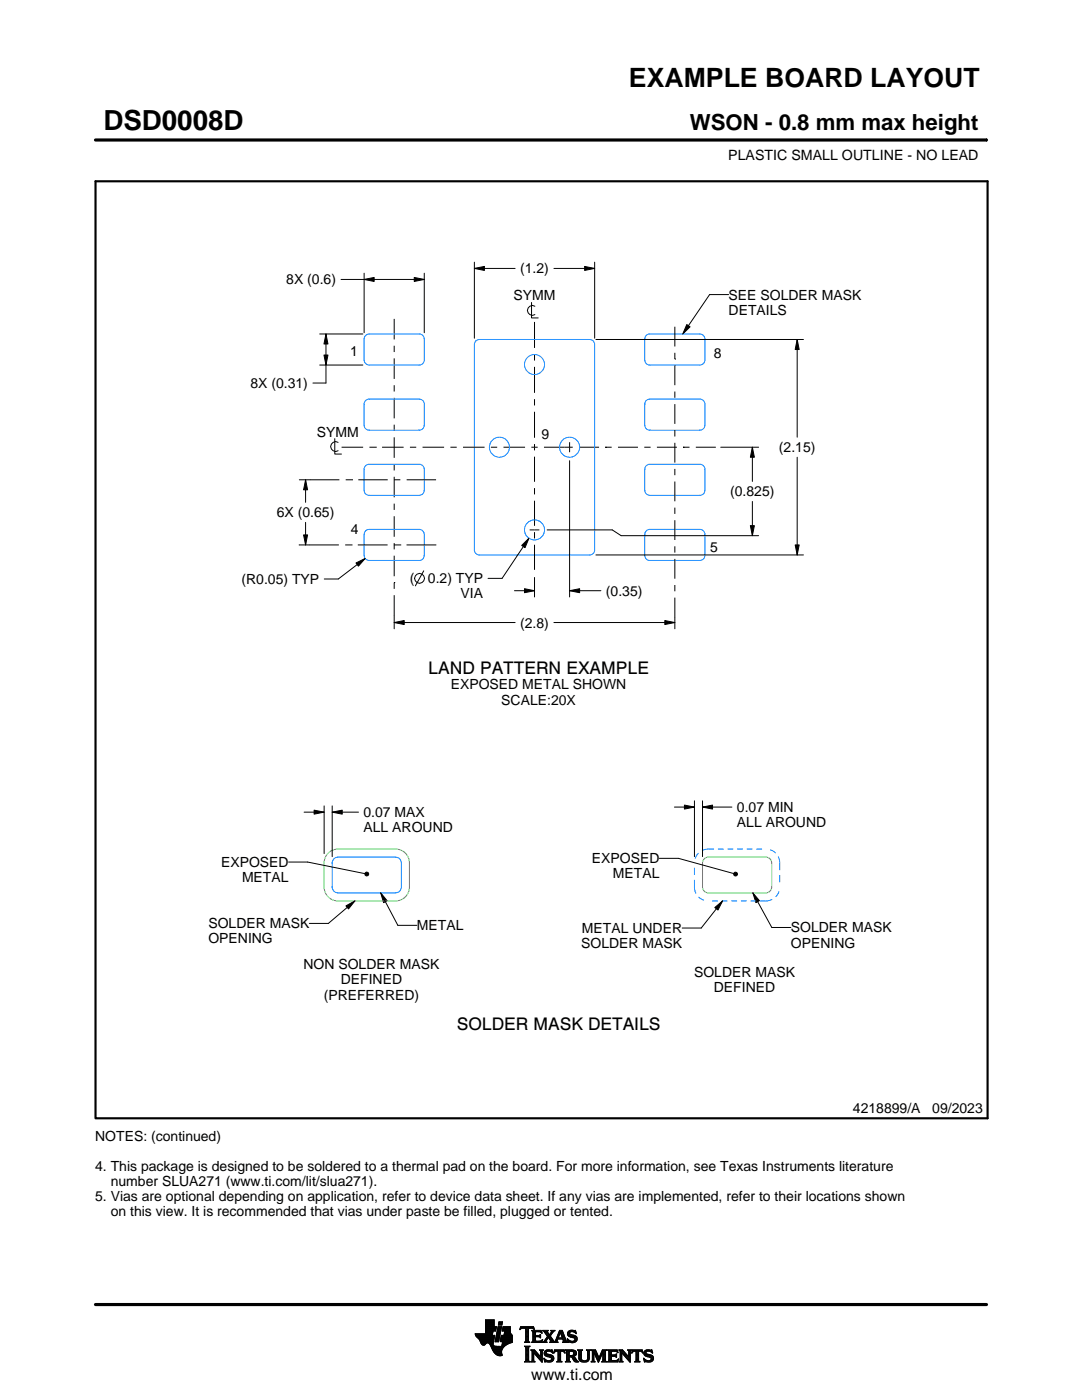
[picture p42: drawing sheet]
<svg xmlns="http://www.w3.org/2000/svg" width="216mm" height="279mm" viewBox="0 0 216 279" stroke-linecap="round" stroke-linejoin="round" font-family="sans-serif">
<defs><g id="words">
<text font-size="5.5" x="20.6" y="26">DSD0008D</text>
<text font-size="5.3" x="125.5" y="17.4">EXAMPLE BOARD LAYOUT</text>
<text font-size="4.4" x="137.7" y="26">WSON - 0.8 mm max height</text>
<g font-size="3.5">
<text x="85.4" y="134.5">LAND PATTERN EXAMPLE</text>
<text x="91.1" y="205.6">SOLDER MASK DETAILS</text>
</g>
<text font-size="3.2" x="106" y="275.3">www.ti.com</text>
<g font-size="2.8">
<text x="145.3" y="32">PLASTIC SMALL OUTLINE - NO LEAD</text>
<text x="57.1" y="56.8">8X (0.6)</text>
<text x="102.5" y="59.9">SYMM</text>
<text x="103.8" y="54.6">(1.2)</text>
<text x="145.4" y="59.8">SEE SOLDER MASK</text>
<text x="145.4" y="62.8">DETAILS</text>
<text x="69.9" y="71">1</text>
<text x="142.5" y="71.5">8</text>
<text x="50" y="77.4">8X (0.31)</text>
<text x="63.2" y="87.1">SYMM</text>
<text x="108.1" y="87.7">9</text>
<text x="155.4" y="90.3">(2.15)</text>
<text x="145.7" y="99.1">(0.825)</text>
<text x="55.2" y="103.3">6X (0.65)</text>
<text x="70" y="106.6">4</text>
<text x="141.7" y="110.1">5</text>
<text x="48.2" y="116.6">(R0.05) TYP</text>
<text x="81.8" y="116.4">(</text>
<text x="85.4" y="116.4">0.2) TYP</text>
<text x="91.9" y="119.4">VIA</text>
<text x="120.9" y="118.9">(0.35)</text>
<text x="103.8" y="125.2">(2.8)</text>
<text x="89.9" y="137.6">EXPOSED METAL SHOWN</text>
<text x="100" y="140.6">SCALE:20X</text>
<text x="72.5" y="163.1">0.07 MAX</text>
<text x="72.5" y="166.1">ALL AROUND</text>
<text x="147" y="162.1">0.07 MIN</text>
<text x="147" y="165.1">ALL AROUND</text>
<text x="44.1" y="173">EXPOSED</text>
<text x="118.1" y="172.3">EXPOSED</text>
<text x="48.3" y="176">METAL</text>
<text x="122.3" y="175.3">METAL</text>
<text x="41.6" y="185.3">SOLDER MASK</text>
<text x="83.2" y="185.7">METAL</text>
<text x="41.6" y="188.3">OPENING</text>
<text x="116" y="189.2">SOLDER MASK</text>
<text x="116.1" y="186.2">METAL UNDER</text>
<text x="157.8" y="186.1">SOLDER MASK</text>
<text x="157.8" y="189.1">OPENING</text>
<text x="60.6" y="193.5">NON SOLDER MASK</text>
<text x="68" y="196.5">DEFINED</text>
<text x="138.5" y="195">SOLDER MASK</text>
<text x="142.4" y="198">DEFINED</text>
<text x="64.6" y="199.5">(PREFERRED)</text>
<text x="19" y="227.6">NOTES: (continued)</text>
<text x="170.2" y="222.2">4218899/A</text>
<text x="186" y="222.2">09/2023</text>
<text x="19" y="233.6">4. This package is designed to be soldered to a thermal pad on the board. For more information, see Texas Instruments literature</text>
<text x="19" y="239.6">5. Vias are optional depending on application, refer to device data sheet. If any vias are implemented, refer to their locations shown</text>
<text x="22.1" y="236.6">number SLUA271 (www.ti.com/lit/slua271).</text>
<text x="22.1" y="242.6">on this view. It is recommended that vias under paste be filled, plugged or tented.</text>
</g>
</g></defs>
<g fill="none" stroke="#000" stroke-width=".2">
<path d="M19.1 27.9h177.7M196.8 27.7v.5M68 55.8h16.7M72.7 55.8l2-.4v.8zM72.7 54.5v11.9M82.7 55.4l2 .4-2 .4zM84.7 54.5v11.9M94.7 53.6l2-.4v.8zM94.7 52.3v15.2M94.7 53.6h8.1M110.5 53.6h8.2M116.7 53.2l2 .4-2 .4z"/>
<path d="M118.7 52.3v15.2M145.4 58.8h-3.8l-5.4 7.9M63.8 72.9h8.6M63.8 66.7h8.6M64.6 70.9h.8l-.4 2zM65 66.7l.4 2h-.8zM65 66.7v9.7h-2.6M78.7 63.6v4.1M78.7 69v1.3M78.7 71.5v4.1M78.7 76.9v1.2M78.7 79.4v4.1"/>
<path d="M106.1 60.4v3.1h1.3M106.7 64.2v5.2M106.7 70.7v1.3M106.7 73.2v5.2M106.7 79.7v1.2M106.7 61.1a.98 .98 0 0 0-1.5 .9 .98 .98 0 0 0 1.5 .8M118.9 67.8h41.4M134.7 71.7h.1M134.7 65.2v4M134.7 70.4v1.3M134.7 72.9v4M134.7 78.1v1.3"/>
<path d="M137 64.8l.7 .4-1.5 1.5zM159.1 67.8l.4 2h-.8zM159.1 67.8v19.5M59.7 95.8h8M61 95.8l.4 2h-.8zM61 95.8v4.5M66.8 87.5v3.1h1.3M67.5 88.3a.98 .98 0 0 0-1.5 .8 .98 .98 0 0 0 1.5 .9M68.2 89.3h4.3M69 95.8h1.2M70.2 95.8h.1M71.5 95.8h5.9"/>
<path d="M73.7 89.3h1.3M75 89.3h.1M76.2 89.3h4.3M78.6 95.8h1.3M78.7 84.8v1.2M78.7 87.3v4.1M78.7 92.6v1.3M78.7 95.1v4.1M81.1 95.8h5.9M81.8 89.3h1.3M84.3 89.3h4.3M89.9 89.3h1.2"/>
<path d="M92.4 89.3h4.3M98 89.3h1.2M100.5 89.3h4.3M106 89.3h1.3M106.7 82.2v5.2M106.7 88.6v1.3M106.7 91.1v5.1M106.7 97.4v1.3M106.7 99.9v5M108.5 89.3h5.8M113.7 88.3v2M113.7 91.9v27.2"/>
<path d="M115.5 89.3h4M120.8 89.3h.1M120.8 89.3h1.3M123.3 89.3h4M128.6 89.3h1.2M131.1 89.3h4M134.7 80.6v4M134.7 85.9v1.2M134.7 88.4v3.9M134.7 93.6v1.2M134.7 96.1v3.9M136.3 89.3h.1"/>
<path d="M136.3 89.3h1.3M138.8 89.3h4M143.8 89.3h7.6M150.1 89.3l.4 2h-.8zM150.1 89.3v6.8M159.1 91.3v19.5M59.6 108.8h8M60.6 106.8h.8l-.4 2zM61 104.3v4.5M68.9 108.8h1.2M70.1 108.8h.1M71 112.4l1.9-.9-1.4 1.5z"/>
<path d="M71.4 108.8h5.9M72.9 111.5l-5.4 4.1h-2.8M78.6 108.8h1.3M78.7 116.3h.1M78.7 100.5v1.3M78.7 103v4.1M78.7 108.4v1.2M78.7 110.9v4.1M78.7 116.3v1.2M78.7 118.8v6.7M79.9 108.8h.1M81.1 108.8h6"/>
<path d="M84.5 113.9l-1.6 3M102.7 117.9h4M104.1 108.9l1.4-1.5-.7 1.9zM104.7 117.5l2 .4-2 .4zM105.5 107.4l-5.3 8h-2.8M105.7 105.8h1.9M106.7 106.2v1.3M106.7 108.7v5M106.7 115.2v3.9M109.2 105.8h13l1.7 1.1h27.5M113.7 117.9l2-.4v.8zM113.7 117.9h6.2"/>
<path d="M118.9 110.8h41.4M134.7 101.3v1.3M134.7 103.8v4M134.7 109v1.3M134.7 111.5v4M134.7 116.7v1.3M134.7 119.3v6.2M149.7 104.9h.8l-.4 2zM150.1 100.1v6.8M158.7 108.8h.8l-.4 2zM78.7 124.2l2-.4v.8zM78.7 124.2h24.1"/>
<path d="M110.5 124.2h24.2M132.7 123.8l2 .4-2 .4zM138.6 159.8v11.2M140.2 159.8v11.2M57.6 172h3.8l11.4 2.4M60.7 162.1h4M62.7 161.7l2 .4-2 .4zM64.7 160.8v9.6M66.3 162.1l2-.4v.8zM66.3 160.8v10.2M66.3 162.1h5.2M70.8 179.8l-5.3 4.5h-3.8"/>
<path d="M72.8 174.3l.3-.3 .3 .1 .2 .3-.2 .3-.3 .1-.3-.2zM76 178.2l1.3 1.6-.8 .3zM76 178.2l3.4 6.5h3.8M131.6 171.3h3.8l11 3M134.6 161.1h4M136.6 160.7l2 .4-2 .4zM140.2 161.1l2-.4v.8zM140.2 161.1h5.8M144.2 179.8l-4.3 5.4h-3.8M146.4 174.3l.3-.2h.3l.2 .3-.2 .4h-.3l-.3-.2zM150.2 178.2l1.3 1.6-.7 .3zM150.2 178.2l3.8 6.9h3.8"/>
<path d="M69 180.8l1.8-1-1.3 1.6zM142.6 181.1l1.6-1.3-.9 1.8zM94.8 266.2h3.5M94.8 266.3h3.5M94.9 266.4h3.3M94.9 266.5h3.8l-.2 1.2M94.9 266.5h3.8M95 266.6h3.7M95 266.7h3.7M95.1 266.8h3.6M95.2 266.9h3.4M95.3 267h3.3"/>
<path d="M95.4 267.1h3.2M95.5 267.2h3.1M95.6 267.3h3M95.7 267.4h2.8M95.7 267.5h2.8M95.8 267.6h2.7M95.8 267.7h2.7M95.9 267.8h2.6M95.9 267.9h2.5M95.9 268h2.5M96 268h1.1M96 268.1h1"/>
<path d="M96.1 268.2h.8M96.1 268.3h.7M96.2 268.4h.6M96.3 268.4h.4M96.9 266.1h1.4M96.9 266h1.4M96.9 265.9h1.4M96.9 265.8h1.5M96.9 265.7h1.5M96.9 264.7l2.2 .1-.2 .9h-.5l-.2 .8M96.9 265.6h2M96.9 265.5h2"/>
<path d="M96.9 265.4h2M96.9 265.3h2.1M96.9 265.2h2.1M96.9 265.1h2.1M96.9 265h2.1M96.9 264.9h2.1M96.9 264.8h2.2M96.9 264.6h1.7M96.9 264.5h1.7M96.9 264.4h1.7M96.9 264.3h1.7M96.9 264.2h1.7"/>
<path d="M96.9 264.1h1.7M96.9 264h1.7M96.9 263.9h1.7M96.9 263.8h1.7M96.9 263.7h1.7M96.9 263.6h1.7M96.9 263.5h1.7M96.9 263.4h1.7M97.5 268h.9M97.6 268.1h.8M97.7 268.2h.7M97.7 268.3h.7"/>
<path d="M97.8 268.4h.6M97.9 268.5h.6M97.9 268.6h.7M98 268.7h1.1M98 268.8h2.6M98 268.8h2.5M98.1 268.9h2.3M98.1 269h2.3M98.1 269.1h2.2M98.2 269.2h2.1M98.2 269.2h2M98.2 269.3h2"/>
<path d="M98.3 269.4h1.9M98.3 269.5h1.8M98.4 269.6h1.7M98.4 268v.4l.3 .2 2 .1M98.5 269.7h1.6M98.5 267.7l-.1 .3M98.5 269.8h1.6M98.6 269.9h1.5M98.6 264.8v-1.4h-1.7v2.8h-2.1l.1 .3 .8 .9 .6 1h.4l.5-.4 .4 .1 1 1.8 .8 .6h.8l-.1-1.1 .8-.9M98.6 270h1.5M98.7 270h1.4M98.8 270.1h1.3"/>
<path d="M98.8 267.7h.7M98.8 267.6h.7M98.8 267.5h.7M98.9 270.2h1.2M98.9 267.4h.7M98.9 267.3h.7M98.9 267.2h.7M98.9 267.1h.7M98.9 267h.7M98.9 270.3h1.3M99 266.9h.6M99 266.9h.7"/>
<path d="M99 266.8h.7M99 266.7h.7M99 266.6h.7M99 266.5h.7M99.1 270.4h1.1M99.1 266.4h.7M99.1 266.3h.7M99.1 266.2h.7M99.1 266.1h.7M99.1 266h.7M99.2 265.9h.7M99.2 265.8h.7"/>
<path d="M99.2 270.4h1M99.2 265.7h.7M99.2 265.6h.7M99.2 265.5h.7M99.3 265.4h.6M99.3 265.4h.7M99.3 265.3h.7M99.3 265.2h.7M99.3 265.1h.7M99.3 265h.7M99.4 270.5h.8M99.4 264.9h.7"/>
<path d="M99.4 264.8h.7M99.4 264.8h.7l-.6 3h-.7zM99.4 264.5l.2-.7h.7l-.2 .7h-.7M99.5 264.4h.6M99.5 264.3h.7M99.5 264.2h.7M99.5 264.1h.7M99.5 264h.7M99.5 263.9h.7M99.6 263.8h.7M99.8 270.6h.1M99.8 267.7h2.4"/>
<path d="M99.8 267.6h2.4M99.8 267.5h2.4M99.9 267.4h2.3M99.9 267.3h2.3M99.9 267.2h2.3M99.9 267.1h2.3M99.9 267h2.3M99.9 266.9h2.3M100 266.9h2.2M100 266.8h2.2M100 266.7h2.2M100 266.6h2.2"/>
<path d="M100 266.5h2.2M100.1 268.6h.7M100.2 268.5h.7M100.2 268.4h.8M100.2 268.4h.9M100.2 268.3h1M100.2 268.2h1.2M100.2 265.6h1.6M100.2 268.1h1.4M100.2 265.5h1.6M100.2 268h1.6M100.3 265.4h1.5"/>
<path d="M100.3 268h1.7M100.3 267.9h1.9M100.3 265.3h1.5M100.3 267.8h1.9M100.3 265.2h1.5M100.3 265.1h1.5M100.3 265h1.5M100.4 264.9h1.4M100.4 264.8h1.4M100.6 266.5l.1-.8h-.5l.2-.9h1.4l.1 1.1 .3 .6v1.4l-1.3 .6M100.6 266.4h1.5M100.6 266.3h1.4"/>
<path d="M100.6 266.2h1.4M100.6 266.1h1.3M100.7 266h1.2M100.7 265.9h1.2M100.7 265.8h1.1M100.7 265.7h1.1M102.2 266.5h-2.2l-.2 1.1 .1 .2h.4l-.2 .9M103.7 265.3h.1M103.8 265.2h.2M103.8 265h2.8M103.8 264.9h2.7M103.9 264.8h2.6"/>
<path d="M104.7 267.8h1M104.7 271.8h1.1M104.7 268.7h1M104.8 267.7h.7M104.8 271.7h.8M104.9 265.2h.6M104.9 268.9h.6M104.9 267.6h.6M104.9 267.5l-.2 .3M104.9 267.5h.6M104.9 267.4h.6M104.9 267.3h.6"/>
<path d="M104.9 267.2h.6M104.9 267.1h.6M104.9 267h.6M104.9 266.8h.6M104.9 266.7h.6M104.9 266.6h.6M104.9 266.5h.6M104.9 266.4h.6M104.9 266.3h.6M104.9 266.2h.6M104.9 266.1h.6M104.9 265.9h.6"/>
<path d="M104.9 265.8h.6M104.9 265.7h.6M104.9 265.6h.6M104.9 265.5h.6M104.9 265.4h.6M104.9 265.3h.6M104.9 271.5h.6M104.9 269h.6M104.9 271.4h.6M104.9 271.4v-2.4l-.2-.4h1.1l-.3 .4v2.4M104.9 271.4l-.2 .4h1.1l-.3-.4M104.9 271.3h.6"/>
<path d="M104.9 271.2h.6M104.9 271.1h.6M104.9 271h.6M104.9 270.9h.6M104.9 270.8h.6M104.9 270.6h.6M104.9 270.5h.6M104.9 270.4h.6M104.9 270.3h.6M104.9 270.2h.6M104.9 270.1h.6M104.9 270h.6"/>
<path d="M104.9 269.9h.6M104.9 269.8h.6M104.9 269.6h.6M104.9 269.5h.6M104.9 269.4h.6M104.9 269.3h.6M104.9 269.2h.6M104.9 269.1h.6M105.5 267.5l.2 .3M105.5 267.5v-2.3l.7-.1 .4 .3-.1-.6h-2.6l-.1 .6 .4-.3 .7 .1v2.3M105.7 267.8h-1M105.9 271.8h.8"/>
<path d="M105.9 269.4h.8M106.1 269.5h.7M106.1 267.8h2M106.1 271.7h.5M106.2 269.6h.7M106.2 271.5h.3M106.2 265.6h1.8M106.2 269.8h.8M106.2 271.4h.3M106.2 271.4l-.3 .4h.8l-.2-.4M106.2 271.3h.3M106.2 271.2h.3"/>
<path d="M106.2 271.1h.3M106.2 271h.3M106.2 270.9h.3M106.2 270.8h.3M106.2 270.6h.3M106.2 270.5h.3M106.2 270.4h.3M106.2 270.3h.3M106.2 270.2h.3M106.2 270.1h.3M106.2 270h1M106.2 269.9h.9"/>
<path d="M106.2 269.8v1.6M106.2 269.8l-.3-.4h.8l1.2 1.4M106.3 267.7h1.8M106.3 265.7h1.8M106.3 267.6h.6M106.3 265.8h.6M106.3 267.5l-.2 .3M106.3 267.5h.5M106.3 267.4h.5M106.3 267.3h.5M106.3 267.2h.5M106.3 267.1h.5"/>
<path d="M106.3 267h.5M106.3 266.8h.5M106.3 266.7h1.6M106.3 266.6h1.6M106.3 266.5h.5M106.3 266.4h.5M106.3 266.3h.5M106.3 266.2h.5M106.3 266.1h.5M106.3 265.9h.5M106.4 265.2h.2M106.5 270h.1"/>
<path d="M106.5 270v1.4M106.5 265.3h.1M106.6 270.1h.7M106.7 270.2h.7M106.8 270.3h.7M106.8 265.9l.2-.1h.6l.6 .2-.2-.5h-1.9l.2 .3v1.7M106.8 265.9v.6h.8l.3-.2v.7M106.9 270.4h.7M107 270.5h.7M107.1 270.6h.7M107.2 270.8h1M107.3 270.9h.9"/>
<path d="M107.4 271h.8M107.5 271.1h.7M107.6 271.2h.6M107.6 266.5h.3M107.7 271.3h.5M107.7 269.4h.7M107.7 266.8h.2M107.7 267.6h.5M107.8 266.4h.1M107.8 271.4h.4M107.8 267h.1M107.8 265.8h.3"/>
<path d="M107.8 269.5h.5M107.9 271.5h.3M107.9 269.6h.3M107.9 267l-.3-.2h-.8l.1 .8h.9l.5-.2M107.9 269.8h.3M107.9 270.6h.3M107.9 270.5h.3M107.9 270.4h.3M107.9 270.3h.3M107.9 270.2h.3M107.9 270.1h.3M107.9 270h.3"/>
<path d="M107.9 269.9h.3M107.9 269.8v1M107.9 269.8l-.2-.4h.7l-.2 .4M108 271.7h.2M108 265.9h.1M108 267.5h.2M108.1 271.8h.1M108.1 266.1h.1M108.2 267.4h.1M108.2 269.8v2.1l-1.7-1.9M108.2 267.8h.9M108.3 267.4l-.2 .5-2-.1"/>
<path d="M108.3 265.6h1M108.5 267.7h.5M108.5 271.1l.8 .4h.5l.2-.2-.1-.3-1-.4-.3-.3 .1-.7 .8-.2 .5 .1 .2-.1 .1 .6-.9-.3-.3 .1-.1 .3 1.3 .4 .2 .6M108.5 271.1h.1M108.5 265.7h.7M108.5 271.2h.2M108.6 271.3h.2M108.6 270.1h.4M108.6 270h.4M108.6 270.2h.6M108.6 267.6h.4M108.6 271.4h.4"/>
<path d="M108.6 269.9h.4M108.6 270.3h1M108.6 265.8h.7M108.6 271.5h.8M108.6 269.8h.5M108.7 271.7h1.5M108.7 270.4h1.3M108.7 267.5h.3M108.7 271.8h.1M108.7 265.9h.6M108.7 269.6h1.5M108.8 267.4h.3"/>
<path d="M108.8 270.5h1.5M108.8 266.1h.6M108.8 269.5h1.4M108.8 267.3h.4M108.9 266.2h.6M108.9 267.2h.4M108.9 266.3h.6M108.9 270.6h1.5M109 267.1h.3M109 266.4h1M109.1 271.8h.9M109.1 269.4h.7"/>
<path d="M109.1 267h.9M109.1 266.5h.8M109.1 267.8h-.9M109.2 266.8h.8M109.2 266.6h.6M109.2 266.7h.7M109.2 266.7l-.6 .9-.4 .2M109.3 270.8h1.1M109.5 267.1h.6M109.6 267.2h.6M109.7 271.5h.7M109.7 267.3h.6"/>
<path d="M109.7 267.8l.2-.1-.5-.8-.4 .8 .1 .1M109.7 267.8h1.6M109.7 266.3h.4M109.7 267.4h.6M109.8 270.9h.7M109.8 266.2h.3M109.8 266.6l.9 1.2 1-2.3h.5l.8 2.1 .3 .2M109.8 267.5h.6M109.9 266.1h.3M109.9 269.8h.4M109.9 267.6h.6M109.9 267.7h.7"/>
<path d="M109.9 271.4h.5M109.9 265.9h.4M110 271h.5M110 265.6h.7M110 265.9l-.4 .5-.4-.6 .2-.3h-1.1l.9 1.2M110 265.9l.1-.2-.2-.2h.8l-.9 1.1M110 271.3h.5M110 265.8h.4M110 271.1h.5M110 271.2h.5M110.1 269.4h.1M110.1 265.7h.4"/>
<path d="M110.1 269.9h.2M110.2 270h.1M110.5 270h.1M110.5 269.9h.2M110.5 271.1l-.3 .6-.7 .2-.6-.2-.2 .1-.2-.7M110.5 269.8h.3M110.6 269.6h2.1M110.6 269.5h2M110.6 269.4h2M110.7 267.7h.5M110.8 267.6h.4M110.9 267.5h.3"/>
<path d="M110.9 267.4h.3M111 267.3h.3M111 267.2h1.8M111 267.1h1.8M111.1 267h.3M111.1 271.8h1M111.1 266.8h.4M111.2 266.7h.3M111.2 267.5l.1-.2h1l.1 .2M111.2 267.5v.3h.1M111.2 266.6h.3M111.3 266.5h.3"/>
<path d="M111.3 271.7h.6M111.3 266.4h.3M111.3 271.5h.6M111.3 267.8h-1.6M111.3 269.8h.6M111.4 266.3h.3M111.4 271.4h.5M111.4 271.4l-.1-1.7h-.4l-.4 .4 .2-.7h1.9l.1 .7-.4-.4h-.4v1.7M111.4 270.5h.5M111.4 270.4h.5M111.4 270.3h.5M111.4 270.2h.5"/>
<path d="M111.4 270.1h.5M111.4 270h.5M111.4 269.9h.5M111.4 271.4l-.3 .4h1l-.2-.4M111.4 271.3h.5M111.4 271.2h.5M111.4 271.1h.5M111.4 271h.5M111.4 270.9h.5M111.4 270.8h.5M111.4 270.6h.5M111.4 266.2h.3"/>
<path d="M111.4 266.1h.4M111.5 265.9h.9M111.5 265.8h.8M111.6 265.7h.7M111.6 265.6h.6M111.8 265.9l.4 1.1h-.8zM111.9 266.1h.5M111.9 266.2h.5M111.9 266.3h.6M112 266.4h.5M112 266.5h.6M112.1 266.6h.5"/>
<path d="M112.1 266.7h.6M112.1 266.8h.6M112.2 267h.5M112.2 267.8h1.1M112.3 267.3h.6M112.3 267.4h.6M112.4 267.5h.6M112.4 267.5v.3h-.2M112.4 269.8h.3M112.4 267.6h.6M112.4 267.7h.7M112.6 269.9h.1"/>
<path d="M112.6 270h.2M112.8 271.8h1M112.8 269.4h1.6M113 269.5h1.7M113 271.7h.7M113 269.6h1.9M113 271.5h.6M113 269.8h.6M113 271.4h.6M113 271.4l-.2 .4h1l-.2-.4M113 271.3h.6M113 271.2h.6"/>
<path d="M113 271.1h.6M113 271h.6M113 270.9h.6M113 270.8h1.5M113 270.6h1.6M113 270.5h1.8M113 270.4h.6M113 270.3h.6M113 270.2h.6M113 270.1h.6M113 270h.6M113 269.9h.6"/>
<path d="M113 269.8v1.6M113 269.8l-.2-.4h1.5l.5 .2 .2 .3v.4l-.2 .3-.4 .1M113.2 267.3h.2M113.2 267.4h.3M113.2 266.2h.5M113.2 266.3h.6M113.2 266.1h.5M113.3 267.5h.3M113.3 267.8h-1.1M113.3 266.4h.9M113.3 265.9h.4M113.3 267.6h.6"/>
<path d="M113.3 266.5h1.3M113.3 267.7h1.6M113.3 265.8h.5M113.3 267.8h.2M113.4 266.6h1.5M113.4 265.7h1.5M113.4 265.7l.5-.2 .7 .1 .2-.1 .1 .7-.7-.4h-.4l-.1 .3 .1 .2 .9 .2 .4 .3 .1 .5-.3 .5-.6 .2-.7-.2-.2 .1-.2-.7 .9 .5 .4-.1 .2-.3-.1-.3-1.2-.4-.2-.5zM113.5 266.7h1.5M113.5 265.6h1.4M113.6 271.4v-.6h.4l.7 .9 .8 .1M113.6 269.9l.1-.2 .7 .2v.4l-.4 .2M113.6 269.9v.6"/>
<path d="M113.7 267.8h1.1M113.8 266.8h1.3M113.8 265.5h.6M114 268h.4M114.1 270.9h.6M114.2 271h.6M114.2 271.1h.7M114.3 271.2h.6M114.3 267h.8M114.3 269.8h.7M114.3 270.4h.6M114.4 271.3h.6"/>
<path d="M114.4 270.7l1.1 1.1M114.4 270.7h.1M114.4 271.4h.7M114.4 269.9h.6M114.4 270.3h.6M114.5 267.6h.5M114.5 270.2h.5M114.5 270h.5M114.5 265.8h.4M114.5 270.1h.5M114.5 271.5h.7M114.6 271.7h.7"/>
<path d="M114.6 267.1h.6M114.6 267.5h.5M114.7 267.2h.5M114.7 267.4h.5M114.7 265.9h.3M114.7 267.3h.5M114.7 271.8h.8M114.8 266.1h.2M114.9 266.2h.1M115.3 269.4h.9M115.4 269.5h.7M115.5 269.6h.5"/>
<path d="M115.5 269.8h.5M115.5 269.8v1.4l.4 .5 .6 .2 .6-.1 .4-.3 .1-.5M115.5 271h.5M115.5 270.9h.5M115.5 270.8h.5M115.5 270.6h.5M115.5 270.5h.5M115.5 270.4h.5M115.5 270.3h.5M115.5 270.2h.5M115.5 270.1h.5M115.5 270h.5"/>
<path d="M115.5 269.9h.5M115.5 269.8l-.2-.4h.9l-.2 .4M115.5 271.1h.5M115.5 271.2h.5M115.5 271.3h.6M115.6 271.4h.6M115.7 271.5h.8M115.8 271.7h1.5M116 271l.2 .4 .4 .2 .5-.2 .2-.4M116 269.8v1.2M116 271.8h1.1M116.8 271.5h.6"/>
<path d="M117 269.4h.8M117.1 271.4h.4M117.2 269.5h.5M117.2 271.3h.4M117.2 269.6h.4M117.2 271.2h.4M117.2 271.1h.4M117.3 269.8h.3M117.3 271h.3M117.3 270.9h.3M117.3 270.8h.3M117.3 270.6h.3"/>
<path d="M117.3 270.5h.3M117.3 270.4h.3M117.3 270.3h.3M117.3 270.2h.3M117.3 270.1h.3M117.3 270h.3M117.3 269.9h.3M117.6 269.8l.2-.4h-.8l.2 .3 .1 1.3M117.6 269.8v1.2M118 271.8h.7M118 269.4h.8M118.1 269.5h.8"/>
<path d="M118.1 271.7h.5M118.2 269.6h.7M118.2 271.5h.3M118.2 269.8h.8M118.2 271.4h.3M118.2 269.8l-.2-.4h.8l.7 1.6 .7-1.6h.9l-.3 .4M118.2 271.4l-.2 .4h.7l-.2-.4M118.2 271.3h.3M118.2 271.2h.3M118.2 271.1h.3M118.2 271h.3M118.2 270.9h.3"/>
<path d="M118.2 270.8h.3M118.2 270.6h.3M118.2 270.5h.3M118.2 270.4h.3M118.2 270.3h.3M118.2 270.2h.3M118.2 270.1h.3M118.2 270h.9M118.2 269.9h.8M118.2 269.8v1.6M118.6 270.1h.5M118.6 270.2h.6"/>
<path d="M118.7 270.3h.5M118.7 270.4h.6M118.8 270.5h.5M118.8 270.6h.6M118.9 270.8h.5M118.9 270.9h.6M119 271h.8M119 271.1h.8M119.1 271.2h.6M119.1 271.3h.6M119.2 271.4h.4M119.2 271.5h.4"/>
<path d="M119.3 271.7h.2M119.3 271.8h.2M119.6 270.9h.3M119.6 270.8h.3M119.7 270.6h.3M119.7 270.5h.3M119.8 270.4h.3M119.8 270.3h.3M119.9 270.2h.3M119.9 270.1h.3M120 270h.8M120 269.9h.8"/>
<path d="M120 269.8h.8M120.1 271.8h1M120.1 269.6h.7M120.1 269.5h.8M120.2 269.4h.9M120.2 271.7h.7M120.3 271.5h.5M120.3 271.4h.5M120.3 271.4l-.2 .4h1l-.3-.4M120.3 271.4v-1.5l-.9 2-.9-2v1.5M120.3 271.3h.5M120.3 271.2h.5"/>
<path d="M120.3 271.1h.5M120.3 271h.5M120.3 270.9h.5M120.3 270.8h.5M120.3 270.6h.5M120.3 270.5h.5M120.3 270.4h.5M120.3 270.3h.5M120.3 270.2h.5M120.3 270.1h.5M120.8 269.8v1.6M121.2 271.8h2"/>
<path d="M121.2 269.4h1.9M121.4 269.5h1.8M121.4 271.7h1.9M121.5 269.6h1.7M121.5 271.5h1.8M121.5 269.8h.5M121.5 271.4h.5M121.5 269.8l-.3-.4h1.9l.2 .6M121.5 269.9h.5M121.5 269.8v1.6M121.5 271.3h.5M121.5 271.2h.5"/>
<path d="M121.5 271.1h.5M121.5 271h.5M121.5 270.9h.5M121.5 270.8h.5M121.5 270.6h1.5M121.5 270.5h1.5M121.5 270.4h1.5M121.5 270.3h.5M121.5 270.2h.5M121.5 270.1h.5M121.5 270h.5M122.6 270.4l.4-.2v.7l-.2-.2h-.8v.8h.2"/>
<path d="M122.9 270.8h.1M122.9 270.3h.1M123 269.8h.3M123.1 271.4h.3M123.2 269.9h.1M123.3 270h.1M123.3 270l-.4-.3h-.8l-.1 .7M123.3 271.3h.1M123.4 271.2h.1M123.4 271.2l-.2 .6h-2l.3-.4M123.4 271.2l-.3 .3h-.4M123.5 271.8h.8"/>
<path d="M123.5 269.4h.7M123.6 269.5h.7M123.7 271.7h.5M123.7 269.6h.7M123.7 271.5h.4M123.7 269.8h.8M123.7 271.4h.4M123.7 271.4l-.2 .4h.8l-.2-.4M123.7 271.3h.4M123.7 271.2h.4M123.7 271.1h.4M123.7 271h.4"/>
<path d="M123.7 270.9h.4M123.7 270.8h.4M123.7 270.6h.4M123.7 270.5h.4M123.7 270.4h.4M123.7 270.3h.4M123.7 270.2h.4M123.7 270.1h.4M123.7 270h1M123.7 269.9h.9M123.7 269.8v1.6M123.7 269.8l-.2-.4h.7l1.2 1.4 .1-1"/>
<path d="M124.1 270v1.4M124.1 270h.1M124.2 270.1h.6M124.2 270.2h.7M124.3 270.3h.7M124.4 270.4h.7M124.5 270.5h.7M124.6 270.6h.7M124.7 270.8h1.1M124.8 270.9h1M124.9 271h.9M125 271.1h.8"/>
<path d="M125.1 271.2h.7M125.2 271.3h.6M125.2 269.4h.8M125.3 271.4h.5M125.4 269.5h.5M125.4 271.5h.4M125.4 269.6h.4M125.5 269.8h.3M125.5 269.8l-.3-.4h.8l-.2 .4M125.5 270.4h.3M125.5 270.3h.3M125.5 270.2h.3"/>
<path d="M125.5 270.1h.3M125.5 270h.3M125.5 269.9h.3M125.5 270.6h.3M125.5 270.5h.3M125.5 271.7h.3M125.6 271.8h.2M125.8 269.8v2.1l-1.7-1.9M126 270h.1M126.1 269.9h.1M126.1 269.8h.3M126.1 269.6h2.1"/>
<path d="M126.2 269.5h2M126.2 269.4h2M126.6 271.8h1.1M126.9 271.7h.6M126.9 271.5h.5M126.9 269.8h.5M126.9 271.4h.5M126.9 271.4v-1.7h-.5l-.3 .4 .1-.7h1.9l.2 .7-.4-.4h-.5v1.7M126.9 270.5h.5M126.9 270.4h.5M126.9 270.3h.5M126.9 270.2h.5"/>
<path d="M126.9 270.1h.5M126.9 270h.5M126.9 269.9h.5M126.9 271.4l-.3 .4h1.1l-.3-.4M126.9 271.3h.5M126.9 271.2h.5M126.9 271.1h.5M126.9 271h.5M126.9 270.9h.5M126.9 270.8h.5M126.9 270.6h.5M128 269.8h.3"/>
<path d="M128.1 269.9h.2M128.2 270h.1M128.4 271.1h.1M128.4 271.2h.2M128.5 271.3h.2M128.5 270.1h.4M128.5 270h.4M128.5 270.2h.6M128.5 271.4h.4M128.5 269.9h.4M128.5 270.3h1M128.5 271.5h.8"/>
<path d="M128.5 269.8h.5M128.6 271.7h1.5M128.6 270.4h1.3M128.6 271.8h.1M128.6 269.6h1.5M128.7 270.5h1.5M128.7 269.5h1.4M128.8 270.6h1.5M128.9 271.8h1M129 269.4h.7M129.1 270.8l-.6-.4 .1-.7 .5-.3 .8 .1 .2-.1 .1 .7-.8-.4-.4 .1-.1 .2 1.3 .5 .2 .6M129.1 270.8l.8 .2v.4l-.7 .1-.8-.4"/>
<path d="M129.2 270.8h1.1M129.6 271.5h.7M129.6 270.9h.8M129.8 269.8h.4M129.8 271.4h.5M129.9 271h.5M129.9 271.3h.5M129.9 271.1h.5M129.9 271.2h.5M129.9 269.4h.2M130 269.9h.2M130.1 270h.1"/>
<path d="M130.4 271.1l-.3 .6-.7 .2-.6-.2-.2 .1-.2-.7"/>
<circle cx="83.7" cy="115.4" r=".98"/>
</g>
<g fill="#000">
<path d="M72.7 55.8l2-.4v.8zM82.7 55.4l2 .4-2 .4zM94.7 53.6l2-.4v.8zM116.7 53.2l2 .4-2 .4zM64.6 70.9h.8l-.4 2zM65 66.7l.4 2h-.8zM137 64.8l.7 .4-1.5 1.5zM159.1 67.8l.4 2h-.8zM61 95.8l.4 2h-.8zM150.1 89.3l.4 2h-.8zM60.6 106.8h.8l-.4 2zM71 112.4l1.9-.9-1.4 1.5z"/>
<path d="M104.1 108.9l1.4-1.5-.7 1.9zM104.7 117.5l2 .4-2 .4zM113.7 117.9l2-.4v.8zM149.7 104.9h.8l-.4 2zM158.7 108.8h.8l-.4 2zM78.7 124.2l2-.4v.8zM132.7 123.8l2 .4-2 .4zM62.7 161.7l2 .4-2 .4zM66.3 162.1l2-.4v.8zM69 180.8l1.8-1-1.3 1.6zM72.8 174.3l.3-.3 .3 .1 .2 .3-.2 .3-.3 .1-.3-.2zM76 178.2l1.3 1.6-.8 .3z"/>
<path d="M136.6 160.7l2 .4-2 .4zM140.2 161.1l2-.4v.8zM142.6 181.1l1.6-1.3-.9 1.8zM146.4 174.3l.3-.2h.3l.2 .3-.2 .4h-.3l-.3-.2zM150.2 178.2l1.3 1.6-.7 .3z"/>
</g>
<path d="M19.1 36.2h178v187h-178z" fill="none" stroke="#000" stroke-width=".43"/>
<path d="M19 27.9h177.8M19 260.3h177.8" fill="none" stroke="#000" stroke-width=".63"/>
<g fill="none" stroke="#0080ff" stroke-width=".2">
<path d="M72.9 66.9l.8-.2h10a1 1 0 0 1 1 1v4.2a1 1 0 0 1-1 1h-10a1 1 0 0 1-1-1v-4.2zM72.9 79.9l.8-.2h10a1 1 0 0 1 1 1v4.2a1 1 0 0 1-1 1h-10a1 1 0 0 1-1-1v-4.2zM94.9 68l.8-.2h22a1 1 0 0 1 1 1v41a1 1 0 0 1-1 1h-22a1 1 0 0 1-1-1v-41zM128.9 66.9l.8-.2h10a1 1 0 0 1 1 1v4.2a1 1 0 0 1-1 1h-10a1 1 0 0 1-1-1v-4.2zM128.9 79.9l.8-.2h10a1 1 0 0 1 1 1v4.2a1 1 0 0 1-1 1h-10a1 1 0 0 1-1-1v-4.2zM72.9 92.9l.8-.2h10a1 1 0 0 1 1 1v4.2a1 1 0 0 1-1 1h-10a1 1 0 0 1-1-1v-4.2zM128.9 92.9l.8-.2h10a1 1 0 0 1 1 1v4.2a1 1 0 0 1-1 1h-10a1 1 0 0 1-1-1v-4.2zM72.9 105.9l.8-.2h10a1 1 0 0 1 1 1v4.2a1 1 0 0 1-1 1h-10a1 1 0 0 1-1-1v-4.2zM128.9 105.9l.8-.2h10a1 1 0 0 1 1 1v4.2a1 1 0 0 1-1 1h-10a1 1 0 0 1-1-1v-4.2zM66.5 171.5l.6-.4h.3h11.5a1.15 1.15 0 0 1 1.2 1.1v4.8a1.15 1.15 0 0 1-1.2 1.2h-11.5a1.15 1.15 0 0 1-1.1-1.2v-4.8zM138.6 175.6v1.7l.3 1M138.6 173.2v1.4"/>
<path d="M138.9 178.3h.1M139.4 179l1.1 .7M139.4 170.3l-.7 1.1M142.1 179.8h1.1M142.5 169.4l-1.5 .1-.9 .3M143.2 169.4h1.2M144 179.8h1.2M145.2 169.4h1.1M145.9 179.8h1.2M147.1 169.4h1.1M147.8 179.8h1.2M149 169.4h1.1"/>
<path d="M149.8 179.8h1.1M150.9 169.4h1.2M153.7 169.6l1.1 .7M154.1 179.5l-.9 .3h-1.5M155.3 171l.3 .8v1.9M155.5 177.9l-.7 1.1M155.6 174.6v1.5"/>
<circle cx="106.7" cy="72.8" r="2"/>
<circle cx="99.7" cy="89.3" r="2"/>
<circle cx="113.7" cy="89.3" r="2"/>
<circle cx="106.7" cy="105.8" r="2"/>
</g>
<path d="M65.7 170.1l1.1-.6 .6-.1h11.5a2.76 2.76 0 0 1 2.8 2.8v4.8a2.76 2.76 0 0 1-2.8 2.8h-11.5a2.76 2.76 0 0 1-2.7-2.8v-4.8a2.75 2.75 0 0 1 1-2.1zM140.4 171.5l.6-.4h.3h11.5a1.15 1.15 0 0 1 1.2 1.1v4.8a1.15 1.15 0 0 1-1.2 1.2h-11.5a1.15 1.15 0 0 1-1.1-1.2v-4.8z" fill="none" stroke="#6ef200" stroke-width=".2"/>
<use href="#words"/>
</svg>
